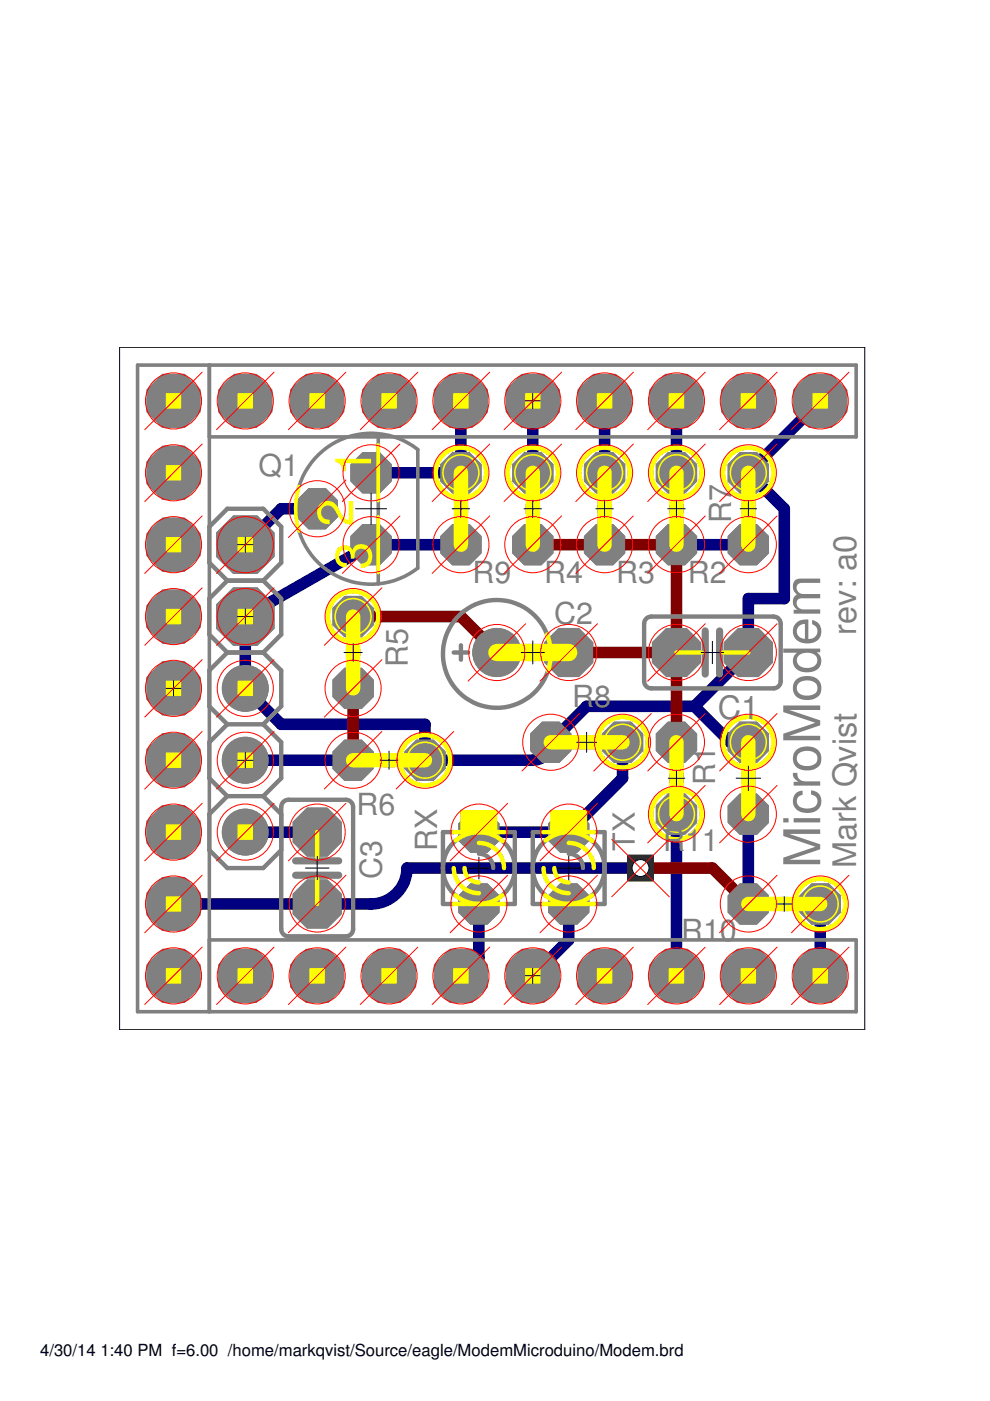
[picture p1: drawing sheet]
<svg xmlns="http://www.w3.org/2000/svg" width="210mm" height="297mm" viewBox="0 0 210 297" stroke-linecap="round" stroke-linejoin="round" font-family="sans-serif">
<defs><g id="words">
<g font-size="10.8" fill="#ff0">
<text x="78.7" y="101" transform="rotate(-90 78.7 101)">1</text>
<text x="74.9" y="111.7" transform="rotate(-90 74.9 111.7)">2</text>
<text x="78.7" y="120.8" transform="rotate(-90 78.7 120.8)">3</text>
</g>
<text font-size="10.8" fill="#808080" x="173.9" y="184" transform="rotate(-90 173.9 184)">MicroModem</text>
<g font-size="6.9" fill="#808080">
<text x="181.5" y="134.5" transform="rotate(-90 181.5 134.5)">rev: a0</text>
<text x="152.2" y="152.3">C1</text>
<text x="181.5" y="184" transform="rotate(-90 181.5 184)">Mark Qvist</text>
</g>
<g font-size="6.5" fill="#808080">
<text x="54.8" y="101">Q1</text>
<text x="155" y="110.9" transform="rotate(-90 155 110.9)">R7</text>
<text x="100.2" y="123.7">R9</text>
<text x="115.4" y="123.7">R4</text>
<text x="130.6" y="123.7">R3</text>
<text x="145.9" y="123.7">R2</text>
<text x="117.5" y="132.2">C2</text>
<text x="86.4" y="141.4" transform="rotate(-90 86.4 141.4)">R5</text>
<text x="121.3" y="149.9">R8</text>
<text x="151.7" y="166.4" transform="rotate(-90 151.7 166.4)">R1</text>
<text x="75.6" y="172.8">R6</text>
<text x="92.7" y="180.4" transform="rotate(-90 92.7 180.4)">RX</text>
<text x="134.6" y="180.4" transform="rotate(-90 134.6 180.4)">TX</text>
<text x="140.6" y="180.4">R</text>
<text x="145.2" y="180.4">11</text>
<text x="81" y="186.3" transform="rotate(-90 81 186.3)">C3</text>
<text x="144.4" y="199.4">R10</text>
</g>
<g font-size="3.5">
<text x="8.5" y="287.5">4/30/14</text>
<text x="21.3" y="287.5">1:40 PM f=6.00 /home/markqvist/Source/eagle/ModemMicroduino/Modem.brd</text>
</g>
</g></defs>
<g fill="#808080" stroke="#808080" stroke-width=".21">
<circle cx="143.4" cy="172.6" r="4.6"/>
<circle cx="143.4" cy="157.4" r="4.6"/>
<circle cx="143.4" cy="100.2" r="4.6"/>
<circle cx="143.4" cy="115.5" r="4.6"/>
<circle cx="128.2" cy="100.2" r="4.6"/>
<circle cx="128.2" cy="115.5" r="4.6"/>
<circle cx="113" cy="100.2" r="4.6"/>
<circle cx="113" cy="115.5" r="4.6"/>
<circle cx="74.9" cy="130.7" r="4.6"/>
<circle cx="74.9" cy="145.9" r="4.6"/>
<circle cx="90.1" cy="161.2" r="4.6"/>
<circle cx="74.9" cy="161.2" r="4.6"/>
<circle cx="158.7" cy="100.2" r="4.6"/>
<circle cx="158.7" cy="115.5" r="4.6"/>
<circle cx="158.7" cy="138.3" r="5.5"/>
<circle cx="143.4" cy="138.3" r="5.5"/>
<circle cx="120.6" cy="138.3" r="5.5"/>
<circle cx="101.5" cy="191.7" r="4.6"/>
<circle cx="101.5" cy="176.4" r="4.6"/>
<circle cx="120.6" cy="191.7" r="4.6"/>
<circle cx="120.6" cy="176.4" r="4.6"/>
<circle cx="132" cy="157.4" r="4.6"/>
<circle cx="116.8" cy="157.4" r="4.6"/>
<circle cx="97.7" cy="100.2" r="4.6"/>
<circle cx="97.7" cy="115.5" r="4.6"/>
<circle cx="173.9" cy="191.7" r="4.6"/>
<circle cx="158.7" cy="191.7" r="4.6"/>
<circle cx="158.7" cy="157.4" r="4.6"/>
<circle cx="158.7" cy="172.6" r="4.6"/>
<circle cx="78.7" cy="100.2" r="4.6"/>
<circle cx="67.2" cy="107.9" r="4.6"/>
<circle cx="78.7" cy="115.5" r="4.6"/>
<circle cx="67.2" cy="191.7" r="5.5"/>
<circle cx="67.2" cy="176.4" r="5.5"/>
<circle cx="52" cy="85" r="6.1"/>
<circle cx="67.2" cy="85" r="6.1"/>
<circle cx="82.5" cy="85" r="6.1"/>
<circle cx="97.7" cy="85" r="6.1"/>
<circle cx="113" cy="85" r="6.1"/>
<circle cx="128.2" cy="85" r="6.1"/>
<circle cx="143.4" cy="85" r="6.1"/>
<circle cx="158.7" cy="85" r="6.1"/>
<circle cx="173.9" cy="85" r="6.1"/>
<circle cx="36.8" cy="206.9" r="6.1"/>
<circle cx="36.8" cy="191.7" r="6.1"/>
<circle cx="36.8" cy="176.4" r="6.1"/>
<circle cx="36.8" cy="161.2" r="6.1"/>
<circle cx="36.8" cy="145.9" r="6.1"/>
<circle cx="36.8" cy="130.7" r="6.1"/>
<circle cx="36.8" cy="115.5" r="6.1"/>
<circle cx="36.8" cy="100.2" r="6.1"/>
<circle cx="36.8" cy="85" r="6.1"/>
<circle cx="173.9" cy="206.9" r="6.1"/>
<circle cx="158.7" cy="206.9" r="6.1"/>
<circle cx="143.4" cy="206.9" r="6.1"/>
<circle cx="128.2" cy="206.9" r="6.1"/>
<circle cx="113" cy="206.9" r="6.1"/>
<circle cx="97.7" cy="206.9" r="6.1"/>
<circle cx="82.5" cy="206.9" r="6.1"/>
<circle cx="67.2" cy="206.9" r="6.1"/>
<circle cx="52" cy="206.9" r="6.1"/>
<circle cx="52" cy="115.5" r="6.6"/>
<circle cx="52" cy="130.7" r="6.6"/>
</g>
<g fill="#808080" stroke="#808080" stroke-width=".21">
<circle cx="105.3" cy="138.3" r="5.1"/>
<circle cx="52" cy="176.4" r="4.9"/>
<circle cx="52" cy="161.2" r="4.9"/>
<circle cx="52" cy="145.9" r="4.9"/>
</g>
<g fill="none" stroke="#000080" stroke-width="2.5">
<path d="M97.7 85v15.2h-19M113 85v15.2M128.2 85v15.2M143.4 85v15.2M173.9 85l-15.2 15.2 7.6 7.7v19h-7.6v11.4l-11.5 11.5M67.2 107.9h-7.6l-7.6 7.6M97.7 115.5h-19l-26.7 15.2v15.2l7.6 7.7h30.5v7.6h22.9a3.8 3.8 0 0 0 3.8-3.8l7.6-7.6h22.8M143.4 115.5h15.3M132 157.4v7.6l-11.4 11.4h-19.1M147.2 149.8l7.7 7.6h3.8M52 161.2h22.9M52 176.4h15.2"/>
<path d="M143.4 172.6v34.3M158.7 172.6v19.1M101.5 191.7v11.4l-3.8 3.8M120.6 191.7v7.6l-7.6 7.6M135.8 184h-49.5a7.6 7.6 0 0 1-7.6 7.7h-41.9M173.9 191.7v15.2"/>
</g>
<circle cx="143.4" cy="172.6" r="4.3" fill="#008000" stroke="#008000" stroke-width=".21"/>
<circle cx="143.4" cy="172.6" r="2.43" fill="#fff" stroke="#000" stroke-width=".21"/>
<circle cx="143.4" cy="157.4" r="4.3" fill="#008000" stroke="#008000" stroke-width=".21"/>
<circle cx="143.4" cy="157.4" r="2.43" fill="#fff" stroke="#000" stroke-width=".21"/>
<circle cx="143.4" cy="100.2" r="4.3" fill="#008000" stroke="#008000" stroke-width=".21"/>
<circle cx="143.4" cy="100.2" r="2.43" fill="#fff" stroke="#000" stroke-width=".21"/>
<circle cx="143.4" cy="115.5" r="4.3" fill="#008000" stroke="#008000" stroke-width=".21"/>
<circle cx="143.4" cy="115.5" r="2.43" fill="#fff" stroke="#000" stroke-width=".21"/>
<circle cx="128.2" cy="100.2" r="4.3" fill="#008000" stroke="#008000" stroke-width=".21"/>
<circle cx="128.2" cy="100.2" r="2.43" fill="#fff" stroke="#000" stroke-width=".21"/>
<circle cx="128.2" cy="115.5" r="4.3" fill="#008000" stroke="#008000" stroke-width=".21"/>
<circle cx="128.2" cy="115.5" r="2.43" fill="#fff" stroke="#000" stroke-width=".21"/>
<circle cx="113" cy="100.2" r="4.3" fill="#008000" stroke="#008000" stroke-width=".21"/>
<circle cx="113" cy="100.2" r="2.43" fill="#fff" stroke="#000" stroke-width=".21"/>
<circle cx="113" cy="115.5" r="4.3" fill="#008000" stroke="#008000" stroke-width=".21"/>
<circle cx="113" cy="115.5" r="2.43" fill="#fff" stroke="#000" stroke-width=".21"/>
<circle cx="74.9" cy="130.7" r="4.3" fill="#008000" stroke="#008000" stroke-width=".21"/>
<circle cx="74.9" cy="130.7" r="2.43" fill="#fff" stroke="#000" stroke-width=".21"/>
<circle cx="74.9" cy="145.9" r="4.3" fill="#008000" stroke="#008000" stroke-width=".21"/>
<circle cx="74.9" cy="145.9" r="2.43" fill="#fff" stroke="#000" stroke-width=".21"/>
<circle cx="90.1" cy="161.2" r="4.3" fill="#008000" stroke="#008000" stroke-width=".21"/>
<circle cx="90.1" cy="161.2" r="2.43" fill="#fff" stroke="#000" stroke-width=".21"/>
<circle cx="74.9" cy="161.2" r="4.3" fill="#008000" stroke="#008000" stroke-width=".21"/>
<circle cx="74.9" cy="161.2" r="2.43" fill="#fff" stroke="#000" stroke-width=".21"/>
<circle cx="158.7" cy="100.2" r="4.3" fill="#008000" stroke="#008000" stroke-width=".21"/>
<circle cx="158.7" cy="100.2" r="2.43" fill="#fff" stroke="#000" stroke-width=".21"/>
<circle cx="158.7" cy="115.5" r="4.3" fill="#008000" stroke="#008000" stroke-width=".21"/>
<circle cx="158.7" cy="115.5" r="2.43" fill="#fff" stroke="#000" stroke-width=".21"/>
<circle cx="158.7" cy="138.3" r="5.2" fill="#008000" stroke="#008000" stroke-width=".21"/>
<circle cx="158.7" cy="138.3" r="2.43" fill="#fff" stroke="#000" stroke-width=".21"/>
<circle cx="143.4" cy="138.3" r="5.2" fill="#008000" stroke="#008000" stroke-width=".21"/>
<circle cx="143.4" cy="138.3" r="2.43" fill="#fff" stroke="#000" stroke-width=".21"/>
<circle cx="105.3" cy="138.3" r="4.8" fill="#008000" stroke="#008000" stroke-width=".21"/>
<circle cx="105.3" cy="138.3" r="2.43" fill="#fff" stroke="#000" stroke-width=".21"/>
<circle cx="120.6" cy="138.3" r="5.2" fill="#008000" stroke="#008000" stroke-width=".21"/>
<circle cx="120.6" cy="138.3" r="2.43" fill="#fff" stroke="#000" stroke-width=".21"/>
<circle cx="101.5" cy="191.7" r="4.3" fill="#008000" stroke="#008000" stroke-width=".21"/>
<circle cx="101.5" cy="191.7" r="2.43" fill="#fff" stroke="#000" stroke-width=".21"/>
<circle cx="101.5" cy="176.4" r="4.3" fill="#008000" stroke="#008000" stroke-width=".21"/>
<circle cx="101.5" cy="176.4" r="2.43" fill="#fff" stroke="#000" stroke-width=".21"/>
<circle cx="120.6" cy="191.7" r="4.3" fill="#008000" stroke="#008000" stroke-width=".21"/>
<circle cx="120.6" cy="191.7" r="2.43" fill="#fff" stroke="#000" stroke-width=".21"/>
<circle cx="120.6" cy="176.4" r="4.3" fill="#008000" stroke="#008000" stroke-width=".21"/>
<circle cx="120.6" cy="176.4" r="2.43" fill="#fff" stroke="#000" stroke-width=".21"/>
<circle cx="132" cy="157.4" r="4.3" fill="#008000" stroke="#008000" stroke-width=".21"/>
<circle cx="132" cy="157.4" r="2.43" fill="#fff" stroke="#000" stroke-width=".21"/>
<circle cx="116.8" cy="157.4" r="4.3" fill="#008000" stroke="#008000" stroke-width=".21"/>
<circle cx="116.8" cy="157.4" r="2.43" fill="#fff" stroke="#000" stroke-width=".21"/>
<circle cx="97.7" cy="100.2" r="4.3" fill="#008000" stroke="#008000" stroke-width=".21"/>
<circle cx="97.7" cy="100.2" r="2.43" fill="#fff" stroke="#000" stroke-width=".21"/>
<circle cx="97.7" cy="115.5" r="4.3" fill="#008000" stroke="#008000" stroke-width=".21"/>
<circle cx="97.7" cy="115.5" r="2.43" fill="#fff" stroke="#000" stroke-width=".21"/>
<circle cx="173.9" cy="191.7" r="4.3" fill="#008000" stroke="#008000" stroke-width=".21"/>
<circle cx="173.9" cy="191.7" r="2.43" fill="#fff" stroke="#000" stroke-width=".21"/>
<circle cx="158.7" cy="191.7" r="4.3" fill="#008000" stroke="#008000" stroke-width=".21"/>
<circle cx="158.7" cy="191.7" r="2.43" fill="#fff" stroke="#000" stroke-width=".21"/>
<circle cx="158.7" cy="157.4" r="4.3" fill="#008000" stroke="#008000" stroke-width=".21"/>
<circle cx="158.7" cy="157.4" r="2.43" fill="#fff" stroke="#000" stroke-width=".21"/>
<circle cx="158.7" cy="172.6" r="4.3" fill="#008000" stroke="#008000" stroke-width=".21"/>
<circle cx="158.7" cy="172.6" r="2.43" fill="#fff" stroke="#000" stroke-width=".21"/>
<circle cx="78.7" cy="100.2" r="4.3" fill="#008000" stroke="#008000" stroke-width=".21"/>
<circle cx="78.7" cy="100.2" r="2.43" fill="#fff" stroke="#000" stroke-width=".21"/>
<circle cx="67.2" cy="107.9" r="4.3" fill="#008000" stroke="#008000" stroke-width=".21"/>
<circle cx="67.2" cy="107.9" r="2.43" fill="#fff" stroke="#000" stroke-width=".21"/>
<circle cx="78.7" cy="115.5" r="4.3" fill="#008000" stroke="#008000" stroke-width=".21"/>
<circle cx="78.7" cy="115.5" r="2.43" fill="#fff" stroke="#000" stroke-width=".21"/>
<circle cx="67.2" cy="191.7" r="5.2" fill="#008000" stroke="#008000" stroke-width=".21"/>
<circle cx="67.2" cy="191.7" r="2.43" fill="#fff" stroke="#000" stroke-width=".21"/>
<circle cx="67.2" cy="176.4" r="5.2" fill="#008000" stroke="#008000" stroke-width=".21"/>
<circle cx="67.2" cy="176.4" r="2.43" fill="#fff" stroke="#000" stroke-width=".21"/>
<circle cx="52" cy="85" r="5.8" fill="#008000" stroke="#008000" stroke-width=".21"/>
<circle cx="52" cy="85" r="3" fill="#fff" stroke="#000" stroke-width=".21"/>
<circle cx="67.2" cy="85" r="5.8" fill="#008000" stroke="#008000" stroke-width=".21"/>
<circle cx="67.2" cy="85" r="3" fill="#fff" stroke="#000" stroke-width=".21"/>
<circle cx="82.5" cy="85" r="5.8" fill="#008000" stroke="#008000" stroke-width=".21"/>
<circle cx="82.5" cy="85" r="3" fill="#fff" stroke="#000" stroke-width=".21"/>
<circle cx="97.7" cy="85" r="5.8" fill="#008000" stroke="#008000" stroke-width=".21"/>
<circle cx="97.7" cy="85" r="3" fill="#fff" stroke="#000" stroke-width=".21"/>
<circle cx="113" cy="85" r="5.8" fill="#008000" stroke="#008000" stroke-width=".21"/>
<circle cx="113" cy="85" r="3" fill="#fff" stroke="#000" stroke-width=".21"/>
<circle cx="128.2" cy="85" r="5.8" fill="#008000" stroke="#008000" stroke-width=".21"/>
<circle cx="128.2" cy="85" r="3" fill="#fff" stroke="#000" stroke-width=".21"/>
<circle cx="143.4" cy="85" r="5.8" fill="#008000" stroke="#008000" stroke-width=".21"/>
<circle cx="143.4" cy="85" r="3" fill="#fff" stroke="#000" stroke-width=".21"/>
<circle cx="158.7" cy="85" r="5.8" fill="#008000" stroke="#008000" stroke-width=".21"/>
<circle cx="158.7" cy="85" r="3" fill="#fff" stroke="#000" stroke-width=".21"/>
<circle cx="173.9" cy="85" r="5.8" fill="#008000" stroke="#008000" stroke-width=".21"/>
<circle cx="173.9" cy="85" r="3" fill="#fff" stroke="#000" stroke-width=".21"/>
<circle cx="36.8" cy="206.9" r="5.8" fill="#008000" stroke="#008000" stroke-width=".21"/>
<circle cx="36.8" cy="206.9" r="3" fill="#fff" stroke="#000" stroke-width=".21"/>
<circle cx="36.8" cy="191.7" r="5.8" fill="#008000" stroke="#008000" stroke-width=".21"/>
<circle cx="36.8" cy="191.7" r="3" fill="#fff" stroke="#000" stroke-width=".21"/>
<circle cx="36.8" cy="176.4" r="5.8" fill="#008000" stroke="#008000" stroke-width=".21"/>
<circle cx="36.8" cy="176.4" r="3" fill="#fff" stroke="#000" stroke-width=".21"/>
<circle cx="36.8" cy="161.2" r="5.8" fill="#008000" stroke="#008000" stroke-width=".21"/>
<circle cx="36.8" cy="161.2" r="3" fill="#fff" stroke="#000" stroke-width=".21"/>
<circle cx="36.8" cy="145.9" r="5.8" fill="#008000" stroke="#008000" stroke-width=".21"/>
<circle cx="36.8" cy="145.9" r="3" fill="#fff" stroke="#000" stroke-width=".21"/>
<circle cx="36.8" cy="130.7" r="5.8" fill="#008000" stroke="#008000" stroke-width=".21"/>
<circle cx="36.8" cy="130.7" r="3" fill="#fff" stroke="#000" stroke-width=".21"/>
<circle cx="36.8" cy="115.5" r="5.8" fill="#008000" stroke="#008000" stroke-width=".21"/>
<circle cx="36.8" cy="115.5" r="3" fill="#fff" stroke="#000" stroke-width=".21"/>
<circle cx="36.8" cy="100.2" r="5.8" fill="#008000" stroke="#008000" stroke-width=".21"/>
<circle cx="36.8" cy="100.2" r="3" fill="#fff" stroke="#000" stroke-width=".21"/>
<circle cx="36.8" cy="85" r="5.8" fill="#008000" stroke="#008000" stroke-width=".21"/>
<circle cx="36.8" cy="85" r="3" fill="#fff" stroke="#000" stroke-width=".21"/>
<circle cx="173.9" cy="206.9" r="5.8" fill="#008000" stroke="#008000" stroke-width=".21"/>
<circle cx="173.9" cy="206.9" r="3" fill="#fff" stroke="#000" stroke-width=".21"/>
<circle cx="158.7" cy="206.9" r="5.8" fill="#008000" stroke="#008000" stroke-width=".21"/>
<circle cx="158.7" cy="206.9" r="3" fill="#fff" stroke="#000" stroke-width=".21"/>
<circle cx="143.4" cy="206.9" r="5.8" fill="#008000" stroke="#008000" stroke-width=".21"/>
<circle cx="143.4" cy="206.9" r="3" fill="#fff" stroke="#000" stroke-width=".21"/>
<circle cx="128.2" cy="206.9" r="5.8" fill="#008000" stroke="#008000" stroke-width=".21"/>
<circle cx="128.2" cy="206.9" r="3" fill="#fff" stroke="#000" stroke-width=".21"/>
<circle cx="113" cy="206.9" r="5.8" fill="#008000" stroke="#008000" stroke-width=".21"/>
<circle cx="113" cy="206.9" r="3" fill="#fff" stroke="#000" stroke-width=".21"/>
<circle cx="97.7" cy="206.9" r="5.8" fill="#008000" stroke="#008000" stroke-width=".21"/>
<circle cx="97.7" cy="206.9" r="3" fill="#fff" stroke="#000" stroke-width=".21"/>
<circle cx="82.5" cy="206.9" r="5.8" fill="#008000" stroke="#008000" stroke-width=".21"/>
<circle cx="82.5" cy="206.9" r="3" fill="#fff" stroke="#000" stroke-width=".21"/>
<circle cx="67.2" cy="206.9" r="5.8" fill="#008000" stroke="#008000" stroke-width=".21"/>
<circle cx="67.2" cy="206.9" r="3" fill="#fff" stroke="#000" stroke-width=".21"/>
<circle cx="52" cy="206.9" r="5.8" fill="#008000" stroke="#008000" stroke-width=".21"/>
<circle cx="52" cy="206.9" r="3" fill="#fff" stroke="#000" stroke-width=".21"/>
<circle cx="52" cy="176.4" r="4.6" fill="#008000" stroke="#008000" stroke-width=".21"/>
<circle cx="52" cy="176.4" r="3" fill="#fff" stroke="#000" stroke-width=".21"/>
<circle cx="52" cy="161.2" r="4.6" fill="#008000" stroke="#008000" stroke-width=".21"/>
<circle cx="52" cy="161.2" r="3" fill="#fff" stroke="#000" stroke-width=".21"/>
<circle cx="52" cy="145.9" r="4.6" fill="#008000" stroke="#008000" stroke-width=".21"/>
<circle cx="52" cy="145.9" r="3" fill="#fff" stroke="#000" stroke-width=".21"/>
<circle cx="52" cy="115.5" r="6.3" fill="#008000" stroke="#008000" stroke-width=".21"/>
<circle cx="52" cy="115.5" r="3" fill="#fff" stroke="#000" stroke-width=".21"/>
<circle cx="52" cy="130.7" r="6.3" fill="#008000" stroke="#008000" stroke-width=".21"/>
<circle cx="52" cy="130.7" r="3" fill="#fff" stroke="#000" stroke-width=".21"/>
<path d="M133.1 181.3h5.4v5.5h-5.4z" fill="#008000" stroke="#008000" stroke-width=".21"/>
<circle cx="135.8" cy="184" r="1.8" fill="#fff" stroke="#000" stroke-width=".21"/>
<path d="M113 115.5h30.4v41.9M74.9 130.7h22.8l7.6 7.6M120.6 138.3h22.8M74.9 145.9v15.3M135.8 184h15.2l7.7 7.7" fill="none" stroke="#800000" stroke-width="2.5"/>
<circle cx="143.4" cy="172.6" r="4.3" fill="#008000" stroke="#008000" stroke-width=".21"/>
<circle cx="143.4" cy="172.6" r="2.43" fill="#fff" stroke="#000" stroke-width=".21"/>
<circle cx="143.4" cy="157.4" r="4.3" fill="#008000" stroke="#008000" stroke-width=".21"/>
<circle cx="143.4" cy="157.4" r="2.43" fill="#fff" stroke="#000" stroke-width=".21"/>
<circle cx="143.4" cy="100.2" r="4.3" fill="#008000" stroke="#008000" stroke-width=".21"/>
<circle cx="143.4" cy="100.2" r="2.43" fill="#fff" stroke="#000" stroke-width=".21"/>
<circle cx="143.4" cy="115.5" r="4.3" fill="#008000" stroke="#008000" stroke-width=".21"/>
<circle cx="143.4" cy="115.5" r="2.43" fill="#fff" stroke="#000" stroke-width=".21"/>
<circle cx="128.2" cy="100.2" r="4.3" fill="#008000" stroke="#008000" stroke-width=".21"/>
<circle cx="128.2" cy="100.2" r="2.43" fill="#fff" stroke="#000" stroke-width=".21"/>
<circle cx="128.2" cy="115.5" r="4.3" fill="#008000" stroke="#008000" stroke-width=".21"/>
<circle cx="128.2" cy="115.5" r="2.43" fill="#fff" stroke="#000" stroke-width=".21"/>
<circle cx="113" cy="100.2" r="4.3" fill="#008000" stroke="#008000" stroke-width=".21"/>
<circle cx="113" cy="100.2" r="2.43" fill="#fff" stroke="#000" stroke-width=".21"/>
<circle cx="113" cy="115.5" r="4.3" fill="#008000" stroke="#008000" stroke-width=".21"/>
<circle cx="113" cy="115.5" r="2.43" fill="#fff" stroke="#000" stroke-width=".21"/>
<circle cx="74.9" cy="130.7" r="4.3" fill="#008000" stroke="#008000" stroke-width=".21"/>
<circle cx="74.9" cy="130.7" r="2.43" fill="#fff" stroke="#000" stroke-width=".21"/>
<circle cx="74.9" cy="145.9" r="4.3" fill="#008000" stroke="#008000" stroke-width=".21"/>
<circle cx="74.9" cy="145.9" r="2.43" fill="#fff" stroke="#000" stroke-width=".21"/>
<circle cx="90.1" cy="161.2" r="4.3" fill="#008000" stroke="#008000" stroke-width=".21"/>
<circle cx="90.1" cy="161.2" r="2.43" fill="#fff" stroke="#000" stroke-width=".21"/>
<circle cx="74.9" cy="161.2" r="4.3" fill="#008000" stroke="#008000" stroke-width=".21"/>
<circle cx="74.9" cy="161.2" r="2.43" fill="#fff" stroke="#000" stroke-width=".21"/>
<circle cx="158.7" cy="100.2" r="4.3" fill="#008000" stroke="#008000" stroke-width=".21"/>
<circle cx="158.7" cy="100.2" r="2.43" fill="#fff" stroke="#000" stroke-width=".21"/>
<circle cx="158.7" cy="115.5" r="4.3" fill="#008000" stroke="#008000" stroke-width=".21"/>
<circle cx="158.7" cy="115.5" r="2.43" fill="#fff" stroke="#000" stroke-width=".21"/>
<circle cx="158.7" cy="138.3" r="5.2" fill="#008000" stroke="#008000" stroke-width=".21"/>
<circle cx="158.7" cy="138.3" r="2.43" fill="#fff" stroke="#000" stroke-width=".21"/>
<circle cx="143.4" cy="138.3" r="5.2" fill="#008000" stroke="#008000" stroke-width=".21"/>
<circle cx="143.4" cy="138.3" r="2.43" fill="#fff" stroke="#000" stroke-width=".21"/>
<circle cx="105.3" cy="138.3" r="4.8" fill="#008000" stroke="#008000" stroke-width=".21"/>
<circle cx="105.3" cy="138.3" r="2.43" fill="#fff" stroke="#000" stroke-width=".21"/>
<circle cx="120.6" cy="138.3" r="5.2" fill="#008000" stroke="#008000" stroke-width=".21"/>
<circle cx="120.6" cy="138.3" r="2.43" fill="#fff" stroke="#000" stroke-width=".21"/>
<circle cx="101.5" cy="191.7" r="4.3" fill="#008000" stroke="#008000" stroke-width=".21"/>
<circle cx="101.5" cy="191.7" r="2.43" fill="#fff" stroke="#000" stroke-width=".21"/>
<circle cx="101.5" cy="176.4" r="4.3" fill="#008000" stroke="#008000" stroke-width=".21"/>
<circle cx="101.5" cy="176.4" r="2.43" fill="#fff" stroke="#000" stroke-width=".21"/>
<circle cx="120.6" cy="191.7" r="4.3" fill="#008000" stroke="#008000" stroke-width=".21"/>
<circle cx="120.6" cy="191.7" r="2.43" fill="#fff" stroke="#000" stroke-width=".21"/>
<circle cx="120.6" cy="176.4" r="4.3" fill="#008000" stroke="#008000" stroke-width=".21"/>
<circle cx="120.6" cy="176.4" r="2.43" fill="#fff" stroke="#000" stroke-width=".21"/>
<circle cx="132" cy="157.4" r="4.3" fill="#008000" stroke="#008000" stroke-width=".21"/>
<circle cx="132" cy="157.4" r="2.43" fill="#fff" stroke="#000" stroke-width=".21"/>
<circle cx="116.8" cy="157.4" r="4.3" fill="#008000" stroke="#008000" stroke-width=".21"/>
<circle cx="116.8" cy="157.4" r="2.43" fill="#fff" stroke="#000" stroke-width=".21"/>
<circle cx="97.7" cy="100.2" r="4.3" fill="#008000" stroke="#008000" stroke-width=".21"/>
<circle cx="97.7" cy="100.2" r="2.43" fill="#fff" stroke="#000" stroke-width=".21"/>
<circle cx="97.7" cy="115.5" r="4.3" fill="#008000" stroke="#008000" stroke-width=".21"/>
<circle cx="97.7" cy="115.5" r="2.43" fill="#fff" stroke="#000" stroke-width=".21"/>
<circle cx="173.9" cy="191.7" r="4.3" fill="#008000" stroke="#008000" stroke-width=".21"/>
<circle cx="173.9" cy="191.7" r="2.43" fill="#fff" stroke="#000" stroke-width=".21"/>
<circle cx="158.7" cy="191.7" r="4.3" fill="#008000" stroke="#008000" stroke-width=".21"/>
<circle cx="158.7" cy="191.7" r="2.43" fill="#fff" stroke="#000" stroke-width=".21"/>
<circle cx="158.7" cy="157.4" r="4.3" fill="#008000" stroke="#008000" stroke-width=".21"/>
<circle cx="158.7" cy="157.4" r="2.43" fill="#fff" stroke="#000" stroke-width=".21"/>
<circle cx="158.7" cy="172.6" r="4.3" fill="#008000" stroke="#008000" stroke-width=".21"/>
<circle cx="158.7" cy="172.6" r="2.43" fill="#fff" stroke="#000" stroke-width=".21"/>
<circle cx="78.7" cy="100.2" r="4.3" fill="#008000" stroke="#008000" stroke-width=".21"/>
<circle cx="78.7" cy="100.2" r="2.43" fill="#fff" stroke="#000" stroke-width=".21"/>
<circle cx="67.2" cy="107.9" r="4.3" fill="#008000" stroke="#008000" stroke-width=".21"/>
<circle cx="67.2" cy="107.9" r="2.43" fill="#fff" stroke="#000" stroke-width=".21"/>
<circle cx="78.7" cy="115.5" r="4.3" fill="#008000" stroke="#008000" stroke-width=".21"/>
<circle cx="78.7" cy="115.5" r="2.43" fill="#fff" stroke="#000" stroke-width=".21"/>
<circle cx="67.2" cy="191.7" r="5.2" fill="#008000" stroke="#008000" stroke-width=".21"/>
<circle cx="67.2" cy="191.7" r="2.43" fill="#fff" stroke="#000" stroke-width=".21"/>
<circle cx="67.2" cy="176.4" r="5.2" fill="#008000" stroke="#008000" stroke-width=".21"/>
<circle cx="67.2" cy="176.4" r="2.43" fill="#fff" stroke="#000" stroke-width=".21"/>
<circle cx="52" cy="85" r="5.8" fill="#008000" stroke="#008000" stroke-width=".21"/>
<circle cx="52" cy="85" r="3" fill="#fff" stroke="#000" stroke-width=".21"/>
<circle cx="67.2" cy="85" r="5.8" fill="#008000" stroke="#008000" stroke-width=".21"/>
<circle cx="67.2" cy="85" r="3" fill="#fff" stroke="#000" stroke-width=".21"/>
<circle cx="82.5" cy="85" r="5.8" fill="#008000" stroke="#008000" stroke-width=".21"/>
<circle cx="82.5" cy="85" r="3" fill="#fff" stroke="#000" stroke-width=".21"/>
<circle cx="97.7" cy="85" r="5.8" fill="#008000" stroke="#008000" stroke-width=".21"/>
<circle cx="97.7" cy="85" r="3" fill="#fff" stroke="#000" stroke-width=".21"/>
<circle cx="113" cy="85" r="5.8" fill="#008000" stroke="#008000" stroke-width=".21"/>
<circle cx="113" cy="85" r="3" fill="#fff" stroke="#000" stroke-width=".21"/>
<circle cx="128.2" cy="85" r="5.8" fill="#008000" stroke="#008000" stroke-width=".21"/>
<circle cx="128.2" cy="85" r="3" fill="#fff" stroke="#000" stroke-width=".21"/>
<circle cx="143.4" cy="85" r="5.8" fill="#008000" stroke="#008000" stroke-width=".21"/>
<circle cx="143.4" cy="85" r="3" fill="#fff" stroke="#000" stroke-width=".21"/>
<circle cx="158.7" cy="85" r="5.8" fill="#008000" stroke="#008000" stroke-width=".21"/>
<circle cx="158.7" cy="85" r="3" fill="#fff" stroke="#000" stroke-width=".21"/>
<circle cx="173.9" cy="85" r="5.8" fill="#008000" stroke="#008000" stroke-width=".21"/>
<circle cx="173.9" cy="85" r="3" fill="#fff" stroke="#000" stroke-width=".21"/>
<circle cx="36.8" cy="206.9" r="5.8" fill="#008000" stroke="#008000" stroke-width=".21"/>
<circle cx="36.8" cy="206.9" r="3" fill="#fff" stroke="#000" stroke-width=".21"/>
<circle cx="36.8" cy="191.7" r="5.8" fill="#008000" stroke="#008000" stroke-width=".21"/>
<circle cx="36.8" cy="191.7" r="3" fill="#fff" stroke="#000" stroke-width=".21"/>
<circle cx="36.8" cy="176.4" r="5.8" fill="#008000" stroke="#008000" stroke-width=".21"/>
<circle cx="36.8" cy="176.4" r="3" fill="#fff" stroke="#000" stroke-width=".21"/>
<circle cx="36.8" cy="161.2" r="5.8" fill="#008000" stroke="#008000" stroke-width=".21"/>
<circle cx="36.8" cy="161.2" r="3" fill="#fff" stroke="#000" stroke-width=".21"/>
<circle cx="36.8" cy="145.9" r="5.8" fill="#008000" stroke="#008000" stroke-width=".21"/>
<circle cx="36.8" cy="145.9" r="3" fill="#fff" stroke="#000" stroke-width=".21"/>
<circle cx="36.8" cy="130.7" r="5.8" fill="#008000" stroke="#008000" stroke-width=".21"/>
<circle cx="36.8" cy="130.7" r="3" fill="#fff" stroke="#000" stroke-width=".21"/>
<circle cx="36.8" cy="115.5" r="5.8" fill="#008000" stroke="#008000" stroke-width=".21"/>
<circle cx="36.8" cy="115.5" r="3" fill="#fff" stroke="#000" stroke-width=".21"/>
<circle cx="36.8" cy="100.2" r="5.8" fill="#008000" stroke="#008000" stroke-width=".21"/>
<circle cx="36.8" cy="100.2" r="3" fill="#fff" stroke="#000" stroke-width=".21"/>
<circle cx="36.8" cy="85" r="5.8" fill="#008000" stroke="#008000" stroke-width=".21"/>
<circle cx="36.8" cy="85" r="3" fill="#fff" stroke="#000" stroke-width=".21"/>
<circle cx="173.9" cy="206.9" r="5.8" fill="#008000" stroke="#008000" stroke-width=".21"/>
<circle cx="173.9" cy="206.9" r="3" fill="#fff" stroke="#000" stroke-width=".21"/>
<circle cx="158.7" cy="206.9" r="5.8" fill="#008000" stroke="#008000" stroke-width=".21"/>
<circle cx="158.7" cy="206.9" r="3" fill="#fff" stroke="#000" stroke-width=".21"/>
<circle cx="143.4" cy="206.9" r="5.8" fill="#008000" stroke="#008000" stroke-width=".21"/>
<circle cx="143.4" cy="206.9" r="3" fill="#fff" stroke="#000" stroke-width=".21"/>
<circle cx="128.2" cy="206.9" r="5.8" fill="#008000" stroke="#008000" stroke-width=".21"/>
<circle cx="128.2" cy="206.9" r="3" fill="#fff" stroke="#000" stroke-width=".21"/>
<circle cx="113" cy="206.9" r="5.8" fill="#008000" stroke="#008000" stroke-width=".21"/>
<circle cx="113" cy="206.9" r="3" fill="#fff" stroke="#000" stroke-width=".21"/>
<circle cx="97.7" cy="206.9" r="5.8" fill="#008000" stroke="#008000" stroke-width=".21"/>
<circle cx="97.7" cy="206.9" r="3" fill="#fff" stroke="#000" stroke-width=".21"/>
<circle cx="82.5" cy="206.9" r="5.8" fill="#008000" stroke="#008000" stroke-width=".21"/>
<circle cx="82.5" cy="206.9" r="3" fill="#fff" stroke="#000" stroke-width=".21"/>
<circle cx="67.2" cy="206.9" r="5.8" fill="#008000" stroke="#008000" stroke-width=".21"/>
<circle cx="67.2" cy="206.9" r="3" fill="#fff" stroke="#000" stroke-width=".21"/>
<circle cx="52" cy="206.9" r="5.8" fill="#008000" stroke="#008000" stroke-width=".21"/>
<circle cx="52" cy="206.9" r="3" fill="#fff" stroke="#000" stroke-width=".21"/>
<circle cx="52" cy="176.4" r="4.6" fill="#008000" stroke="#008000" stroke-width=".21"/>
<circle cx="52" cy="176.4" r="3" fill="#fff" stroke="#000" stroke-width=".21"/>
<circle cx="52" cy="161.2" r="4.6" fill="#008000" stroke="#008000" stroke-width=".21"/>
<circle cx="52" cy="161.2" r="3" fill="#fff" stroke="#000" stroke-width=".21"/>
<circle cx="52" cy="145.9" r="4.6" fill="#008000" stroke="#008000" stroke-width=".21"/>
<circle cx="52" cy="145.9" r="3" fill="#fff" stroke="#000" stroke-width=".21"/>
<circle cx="52" cy="115.5" r="6.3" fill="#008000" stroke="#008000" stroke-width=".21"/>
<circle cx="52" cy="115.5" r="3" fill="#fff" stroke="#000" stroke-width=".21"/>
<circle cx="52" cy="130.7" r="6.3" fill="#008000" stroke="#008000" stroke-width=".21"/>
<circle cx="52" cy="130.7" r="3" fill="#fff" stroke="#000" stroke-width=".21"/>
<path d="M133.1 181.3h5.4v5.5h-5.4z" fill="#008000" stroke="#008000" stroke-width=".21"/>
<circle cx="135.8" cy="184" r="1.8" fill="#fff" stroke="#000" stroke-width=".21"/>
<g fill="#808080" stroke="#808080" stroke-width=".21">
<path d="M97.7 171.9h7.6v.7h-7.6z"/>
<path d="M116.8 171.9h7.6v.7h-7.6z"/>
<circle cx="143.4" cy="172.6" r="4.6"/>
<circle cx="143.4" cy="157.4" r="4.6"/>
<circle cx="143.4" cy="100.2" r="4.6"/>
<circle cx="143.4" cy="115.5" r="4.6"/>
<circle cx="128.2" cy="100.2" r="4.6"/>
<circle cx="128.2" cy="115.5" r="4.6"/>
<circle cx="113" cy="100.2" r="4.6"/>
<circle cx="113" cy="115.5" r="4.6"/>
<circle cx="74.9" cy="130.7" r="4.6"/>
<circle cx="74.9" cy="145.9" r="4.6"/>
<circle cx="90.1" cy="161.2" r="4.6"/>
<circle cx="74.9" cy="161.2" r="4.6"/>
<circle cx="158.7" cy="100.2" r="4.6"/>
<circle cx="158.7" cy="115.5" r="4.6"/>
<circle cx="158.7" cy="138.3" r="5.5"/>
<circle cx="143.4" cy="138.3" r="5.5"/>
<circle cx="120.6" cy="138.3" r="5.5"/>
<circle cx="101.5" cy="191.7" r="4.6"/>
<circle cx="101.5" cy="176.4" r="4.6"/>
<circle cx="120.6" cy="191.7" r="4.6"/>
<circle cx="120.6" cy="176.4" r="4.6"/>
<circle cx="132" cy="157.4" r="4.6"/>
<circle cx="116.8" cy="157.4" r="4.6"/>
<circle cx="97.7" cy="100.2" r="4.6"/>
<circle cx="97.7" cy="115.5" r="4.6"/>
<circle cx="173.9" cy="191.7" r="4.6"/>
<circle cx="158.7" cy="191.7" r="4.6"/>
<circle cx="158.7" cy="157.4" r="4.6"/>
<circle cx="158.7" cy="172.6" r="4.6"/>
<circle cx="78.7" cy="100.2" r="4.6"/>
<circle cx="67.2" cy="107.9" r="4.6"/>
<circle cx="78.7" cy="115.5" r="4.6"/>
<circle cx="67.2" cy="191.7" r="5.5"/>
<circle cx="67.2" cy="176.4" r="5.5"/>
<circle cx="52" cy="85" r="6.1"/>
<circle cx="67.2" cy="85" r="6.1"/>
<circle cx="82.5" cy="85" r="6.1"/>
<circle cx="97.7" cy="85" r="6.1"/>
<circle cx="113" cy="85" r="6.1"/>
<circle cx="128.2" cy="85" r="6.1"/>
<circle cx="143.4" cy="85" r="6.1"/>
<circle cx="158.7" cy="85" r="6.1"/>
<circle cx="173.9" cy="85" r="6.1"/>
<circle cx="36.8" cy="206.9" r="6.1"/>
<circle cx="36.8" cy="191.7" r="6.1"/>
<circle cx="36.8" cy="176.4" r="6.1"/>
<circle cx="36.8" cy="161.2" r="6.1"/>
<circle cx="36.8" cy="145.9" r="6.1"/>
<circle cx="36.8" cy="130.7" r="6.1"/>
<circle cx="36.8" cy="115.5" r="6.1"/>
<circle cx="36.8" cy="100.2" r="6.1"/>
<circle cx="36.8" cy="85" r="6.1"/>
<circle cx="173.9" cy="206.9" r="6.1"/>
<circle cx="158.7" cy="206.9" r="6.1"/>
<circle cx="143.4" cy="206.9" r="6.1"/>
<circle cx="128.2" cy="206.9" r="6.1"/>
<circle cx="113" cy="206.9" r="6.1"/>
<circle cx="97.7" cy="206.9" r="6.1"/>
<circle cx="82.5" cy="206.9" r="6.1"/>
<circle cx="67.2" cy="206.9" r="6.1"/>
<circle cx="52" cy="206.9" r="6.1"/>
<circle cx="52" cy="115.5" r="6.6"/>
<circle cx="52" cy="130.7" r="6.6"/>
</g>
<g fill="#808080" stroke="#808080" stroke-width=".21">
<circle cx="105.3" cy="138.3" r="5.1"/>
<circle cx="52" cy="176.4" r="4.9"/>
<circle cx="52" cy="161.2" r="4.9"/>
<circle cx="52" cy="145.9" r="4.9"/>
</g>
<path d="M97.7 107.1v1.5M113 107.1v1.5M128.2 107.1v1.5M143.4 107.1v1.5M158.7 107.1v1.5M74.9 137.6v1.5M123.6 157.4h1.5M81.7 161.2h1.5M143.4 164.2v1.6M158.7 164.2v1.6M165.5 191.7h1.5" fill="none" stroke="#808080" stroke-width="3"/>
<g fill="none" stroke="#808080" stroke-width=".93">
<path d="M48.2 138.3h7.6M48.2 123.1l-3.8-3.8v-7.6l3.8-3.8h7.6l3.8 3.8v7.6l-3.8 3.8M48.2 123.1l-3.8 3.8v7.6l3.8 3.8M48.2 138.3l-3.8 3.9v7.6l3.8 3.8M48.2 123.1h7.6M55.8 123.1l3.8 3.8v7.6l-3.8 3.8M55.8 138.3l3.8 3.9v7.6l-3.8 3.8M96.2 138.3h3.1M97.7 136.8v3.1M116 134.5a11.4 11.4 0 0 0-17.7-4.9 11.4 11.4 0 0 0 .5 18.4 11.4 11.4 0 0 0 17.4-5.8M137.1 131l1-.3h25.9l.7 .2 .7 .7 .1 .6v12.2l-.1 .7-.4 .5-1 .3h-25.9l-.7-.1-.7-.7-.1-.7v-12.2l.1-.6zM148.8 138.3h.7"/>
<path d="M152.6 138.3h.7M48.2 153.6l-3.8 3.8v7.6l3.8 3.8M48.2 153.6h7.6M55.8 153.6l3.8 3.8v7.6l-3.8 3.8M48.2 168.8l-3.8 3.8v7.6l3.8 3.8h7.6l3.8-3.8M48.2 168.8h7.6M55.8 168.8l3.8 3.8M60 170.1l.5-.4 .7-.1h12.1l.7 .1 .7 .7 .2 .7v25.9l-.2 .7-.7 .7-.7 .1h-12.1l-.7-.1-.7-.7-.2-.7v-25.9zM96.2 176.4h-2.3v15.3h2.3M96.8 178.1a7.6 7.6 0 0 0 0 11.9M106.3 178.1a7.6 7.6 0 0 1 0 11.9M106.9 176.4h2.3v15.3h-2.3"/>
<path d="M115.3 176.4h-2.3v15.3h2.3M115.8 178.1a7.6 7.6 0 0 0 0 11.9M125.3 178.1a7.6 7.6 0 0 1 0 11.9M125.9 176.4h2.3v15.3h-2.3M67.2 181.8v.7M67.2 185.6v.7M101.5 181a3 3 0 0 1 3.1 3M120.6 181a3 3 0 0 1 3 3"/>
</g>
<path d="M149.5 133.8v9.1M152.6 133.8v9.1M62.7 182.5h9.1M62.7 185.6h9.1" fill="none" stroke="#808080" stroke-width="1.5"/>
<path d="M112.2 138.3h1.2" fill="none" stroke="#808080" stroke-width="3.7"/>
<path d="M44.4 77.4v137.1M44.4 92.6h137.1v-15.2h-152.3v137.1h152.3v-15.2h-137.1M80.2 91.9v2.4M63.4 103.1a16 16 0 0 1 25.2-7.8v25.1a16.3 16.3 0 0 1-8.4 3.4M63.4 112.6a16 16 0 0 0 16.8 11.2M80.2 106.2v3.4M80.2 121.4v2.4" fill="none" stroke="#808080" stroke-width=".76"/>
<path d="M97.7 100.2v15.3M113 100.2v15.3M128.2 100.2v15.3M143.4 100.2v15.3M158.7 100.2v15.3M74.9 130.7v15.2M116.8 157.4h15.2M143.4 157.4v15.2M158.7 157.4v15.2M74.9 161.2h15.2M158.7 191.7h15.2" fill="none" stroke="#ff0" stroke-width="3"/>
<g fill="none" stroke="#ff0" stroke-width=".93">
<path d="M116 134.5a11.4 11.4 0 0 1 .2 7.7M143.4 138.3h5.4M153.3 138.3h5.4M67.2 176.4v5.4M96.2 176.4h10.7M96.6 178.2a7.7 7.7 0 0 1 10 .1M101.5 178.7a5.3 5.3 0 0 1 5.4 5.3M115.3 176.4h10.6M115.7 178.2a7.7 7.7 0 0 1 9.9 .1M120.6 178.7a5.3 5.3 0 0 1 5.3 5.3M67.2 186.3v5.4M96.2 184a5.3 5.3 0 0 0 5.3 5.4"/>
<path d="M96.2 191.7h10.7M96.6 189.8a7.6 7.6 0 0 0 9.9 0M98.5 184a3 3 0 0 0 3 3.1M115.3 184a5.3 5.3 0 0 0 5.3 5.4M115.3 191.7h10.6M115.6 189.8a7.6 7.6 0 0 0 9.9 0M117.5 184a3 3 0 0 0 3.1 3.1"/>
<circle cx="97.7" cy="100.2" r="5.3"/>
<circle cx="113" cy="100.2" r="5.3"/>
<circle cx="128.2" cy="100.2" r="5.3"/>
<circle cx="143.4" cy="100.2" r="5.3"/>
<circle cx="158.7" cy="100.2" r="5.3"/>
<circle cx="74.9" cy="130.7" r="5.3"/>
<circle cx="132" cy="157.4" r="5.3"/>
<circle cx="158.7" cy="157.4" r="5.3"/>
<circle cx="90.1" cy="161.2" r="5.3"/>
<circle cx="143.4" cy="172.6" r="5.3"/>
<circle cx="173.9" cy="191.7" r="5.3"/>
</g>
<g fill="none" stroke="#ff0" stroke-width=".32">
<circle cx="97.7" cy="100.2" r="3.8"/>
<circle cx="113" cy="100.2" r="3.8"/>
<circle cx="128.2" cy="100.2" r="3.8"/>
<circle cx="143.4" cy="100.2" r="3.8"/>
<circle cx="158.7" cy="100.2" r="3.8"/>
<circle cx="74.9" cy="130.7" r="3.8"/>
<circle cx="132" cy="157.4" r="3.8"/>
<circle cx="158.7" cy="157.4" r="3.8"/>
<circle cx="90.1" cy="161.2" r="3.8"/>
<circle cx="143.4" cy="172.6" r="3.8"/>
<circle cx="173.9" cy="191.7" r="3.8"/>
</g>
<path d="M105.3 138.3h15.3" fill="none" stroke="#ff0" stroke-width="3.7"/>
<g fill="#ff0" stroke="#ff0" stroke-width=".21">
<path d="M97.7 171.9h7.6v4.5h-7.6z"/>
<path d="M116.8 171.9h7.6v4.5h-7.6z"/>
<path d="M141.9 83.5h3v3h-3z"/>
<path d="M126.7 83.5h3v3h-3z"/>
<path d="M111.4 83.5h3.1v3h-3.1z"/>
<path d="M96.2 83.5h3.1v3h-3.1z"/>
<path d="M81 83.5h3v3h-3z"/>
<path d="M65.7 83.5h3.1v3h-3.1z"/>
<path d="M50.5 83.5h3v3h-3z"/>
<path d="M157.1 83.5h3.1v3h-3.1z"/>
<path d="M172.4 83.5h3v3h-3z"/>
<path d="M35.3 114h3v3h-3z"/>
<path d="M35.3 129.2h3v3h-3z"/>
<path d="M35.3 144.4h3v3.1h-3z"/>
<path d="M35.3 159.7h3v3h-3z"/>
<path d="M35.3 174.9h3v3h-3z"/>
<path d="M35.3 190.1h3v3.1h-3z"/>
<path d="M35.3 205.4h3v3h-3z"/>
<path d="M35.3 98.7h3v3.1h-3z"/>
<path d="M35.3 83.5h3v3h-3z"/>
<path d="M81 205.4h3v3h-3z"/>
<path d="M96.2 205.4h3.1v3h-3.1z"/>
<path d="M111.4 205.4h3.1v3h-3.1z"/>
<path d="M126.7 205.4h3v3h-3z"/>
<path d="M141.9 205.4h3v3h-3z"/>
<path d="M157.1 205.4h3.1v3h-3.1z"/>
<path d="M172.4 205.4h3v3h-3z"/>
<path d="M65.7 205.4h3.1v3h-3.1z"/>
<path d="M50.5 205.4h3v3h-3z"/>
<path d="M50.5 159.7h3v3h-3z"/>
<path d="M50.5 174.9h3v3h-3z"/>
<path d="M50.5 144.4h3v3.1h-3z"/>
<path d="M50.5 114h3v3h-3z"/>
<path d="M50.5 129.2h3v3h-3z"/>
</g>
<path d="M80.2 94.3v11.9M63.4 103.1a16.1 16.1 0 0 0 0 9.5M80.2 109.6v11.8" fill="none" stroke="#ff0" stroke-width=".76"/>
<g fill="none" stroke="#000" stroke-width=".21">
<path d="M25.4 73.6h157.9v144.7h-157.9zM111.4 85h3.2M113 83.4v3.2M50.4 115.5h3.2M52 113.9v3.2M75.4 107.9h6.6M78.7 104.6v6.5M95.9 107.9h3.7M97.7 106v3.7M111.1 107.9h3.7M113 106v3.7M126.3 107.9h3.7"/>
<path d="M128.2 106v3.7M141.6 107.9h3.7M143.4 106v3.7M156.9 107.9h3.5M158.7 106.1v3.5M50.4 130.7h3.2M52 129.1v3.2M72.9 138.3h3.9M74.9 136.4v3.9M110.5 138.3h4.9M113 135.9v4.9M148.7 138.3h4.7"/>
<path d="M151 136v4.7M35.2 145.9h3.2M36.8 144.4v3.2M52 159.6v3.2M82.5 159.3v3.8M122.3 157.4h4.2M124.4 155.3v4.2M50.4 161.2h3.2M80.6 161.2h3.8M141.7 165h3.5M143.4 163.3v3.5M156.1 165h5.2"/>
<path d="M158.7 162.4v5.2M64.8 184h4.9M67.2 181.6v4.9M99.2 184h4.6M101.5 181.7v4.7M118.1 184h5M120.6 181.5v5.1M164.7 191.7h3.1M166.3 190.1v3.1M111.4 206.9h3.2M113 205.3v3.2"/>
</g>
<g fill="none" stroke="#f00" stroke-width=".21">
<path d="M42.9 78.9l-12.2 12.2M58.1 78.9l-12.2 12.2M73.3 78.9l-12.1 12.2M88.6 78.9l-12.2 12.2M103.8 78.9l-12.2 12.2M119.1 78.9l-12.2 12.2M134.3 78.9l-12.2 12.2M149.5 78.9l-12.2 12.2M164.8 78.9l-12.2 12.2M180 78.9l-12.2 12.2M42.9 94.1l-12.2 12.2M84.8 94.1l-12.2 12.2"/>
<path d="M103.8 94.1l-12.2 12.2M119.1 94.1l-12.2 12.2M134.3 94.1l-12.2 12.2M149.5 94.1l-12.2 12.2M164.8 94.1l-12.2 12.2M42.9 109.4l-12.2 12.2M58.1 109.4l-12.2 12.2M73.3 101.8l-12.1 12.2M84.8 109.4l-12.2 12.2M103.8 109.4l-12.2 12.2M119.1 109.4l-12.2 12.2M134.3 109.4l-12.2 12.2"/>
<path d="M149.5 109.4l-12.2 12.2M164.8 109.4l-12.2 12.2M42.9 124.6l-12.2 12.2M42.9 139.9l-12.2 12.1M58.1 139.9l-12.2 12.1M58.1 124.6l-12.2 12.2M81 124.6l-12.2 12.2M81 139.9l-12.2 12.1M111.4 132.2l-12.1 12.2M126.7 132.2l-12.2 12.2M149.5 132.2l-12.2 12.2M164.8 132.2l-12.2 12.2"/>
<path d="M42.9 155.1l-12.2 12.2M58.1 155.1l-12.2 12.2M81 155.1l-12.2 12.2M96.2 155.1l-12.2 12.2M122.9 151.3l-12.2 12.2M138.1 151.3l-12.2 12.2M149.5 151.3l-12.2 12.2M164.8 151.3l-12.2 12.2M42.9 170.3l-12.2 12.2M58.1 170.3l-12.2 12.2M73.3 170.3l-12.1 12.2M107.6 170.3l-12.2 12.2"/>
<path d="M126.7 170.3l-12.2 12.2M129.7 177.9l12.2 12.2M141.9 177.9l-12.2 12.2M149.5 166.5l-12.2 12.2M164.8 166.5l-12.2 12.2M42.9 185.6l-12.2 12.2M73.3 185.6l-12.1 12.2M107.6 185.6l-12.2 12.2M126.7 185.6l-12.2 12.2M164.8 185.6l-12.2 12.2M180 185.6l-12.2 12.2M42.9 200.8l-12.2 12.2"/>
<path d="M58.1 200.8l-12.2 12.2M73.3 200.8l-12.1 12.2M88.6 200.8l-12.2 12.2M103.8 200.8l-12.2 12.2M119.1 200.8l-12.2 12.2M134.3 200.8l-12.2 12.2M149.5 200.8l-12.2 12.2M164.8 200.8l-12.2 12.2M180 200.8l-12.2 12.2"/>
<circle cx="36.8" cy="85" r="5.9"/>
<circle cx="52" cy="85" r="5.9"/>
<circle cx="67.2" cy="85" r="5.9"/>
<circle cx="82.5" cy="85" r="5.9"/>
<circle cx="97.7" cy="85" r="5.9"/>
<circle cx="113" cy="85" r="5.9"/>
<circle cx="128.2" cy="85" r="5.9"/>
<circle cx="143.4" cy="85" r="5.9"/>
<circle cx="158.7" cy="85" r="5.9"/>
<circle cx="173.9" cy="85" r="5.9"/>
<circle cx="36.8" cy="100.2" r="5.9"/>
<circle cx="36.8" cy="115.5" r="5.9"/>
<circle cx="52" cy="115.5" r="5.9"/>
<circle cx="67.2" cy="107.9" r="5.9"/>
<circle cx="78.7" cy="115.5" r="5.9"/>
<circle cx="78.7" cy="100.2" r="5.9"/>
<circle cx="97.7" cy="100.2" r="5.9"/>
<circle cx="97.7" cy="115.5" r="5.9"/>
<circle cx="113" cy="100.2" r="5.9"/>
<circle cx="113" cy="115.5" r="5.9"/>
<circle cx="128.2" cy="100.2" r="5.9"/>
<circle cx="128.2" cy="115.5" r="5.9"/>
<circle cx="143.4" cy="100.2" r="5.9"/>
<circle cx="143.4" cy="115.5" r="5.9"/>
<circle cx="158.7" cy="115.5" r="5.9"/>
<circle cx="158.7" cy="100.2" r="5.9"/>
<circle cx="36.8" cy="130.7" r="5.9"/>
<circle cx="52" cy="130.7" r="5.9"/>
<circle cx="74.9" cy="130.7" r="5.9"/>
<circle cx="105.3" cy="138.3" r="5.9"/>
<circle cx="120.6" cy="138.3" r="5.9"/>
<circle cx="143.4" cy="138.3" r="5.9"/>
<circle cx="158.7" cy="138.3" r="5.9"/>
<circle cx="36.8" cy="145.9" r="5.9"/>
<circle cx="52" cy="145.9" r="5.9"/>
<circle cx="74.9" cy="145.9" r="5.9"/>
<circle cx="116.8" cy="157.4" r="5.9"/>
<circle cx="132" cy="157.4" r="5.9"/>
<circle cx="143.4" cy="157.4" r="5.9"/>
<circle cx="158.7" cy="157.4" r="5.9"/>
<circle cx="36.8" cy="176.4" r="5.9"/>
<circle cx="36.8" cy="161.2" r="5.9"/>
<circle cx="52" cy="176.4" r="5.9"/>
<circle cx="52" cy="161.2" r="5.9"/>
<circle cx="67.2" cy="176.4" r="5.9"/>
<circle cx="74.9" cy="161.2" r="5.9"/>
<circle cx="90.1" cy="161.2" r="5.9"/>
<circle cx="101.5" cy="176.4" r="5.9"/>
<circle cx="120.6" cy="176.4" r="5.9"/>
<circle cx="143.4" cy="172.6" r="5.9"/>
<circle cx="158.7" cy="172.6" r="5.9"/>
<circle cx="36.8" cy="191.7" r="5.9"/>
<circle cx="67.2" cy="191.7" r="5.9"/>
<circle cx="101.5" cy="191.7" r="5.9"/>
<circle cx="120.6" cy="191.7" r="5.9"/>
<circle cx="158.7" cy="191.7" r="5.9"/>
<circle cx="173.9" cy="191.7" r="5.9"/>
<circle cx="36.8" cy="206.9" r="5.9"/>
<circle cx="52" cy="206.9" r="5.9"/>
<circle cx="67.2" cy="206.9" r="5.9"/>
<circle cx="82.5" cy="206.9" r="5.9"/>
<circle cx="97.7" cy="206.9" r="5.9"/>
<circle cx="113" cy="206.9" r="5.9"/>
<circle cx="128.2" cy="206.9" r="5.9"/>
<circle cx="143.4" cy="206.9" r="5.9"/>
<circle cx="158.7" cy="206.9" r="5.9"/>
<circle cx="173.9" cy="206.9" r="5.9"/>
</g>
<use href="#words"/>
</svg>
